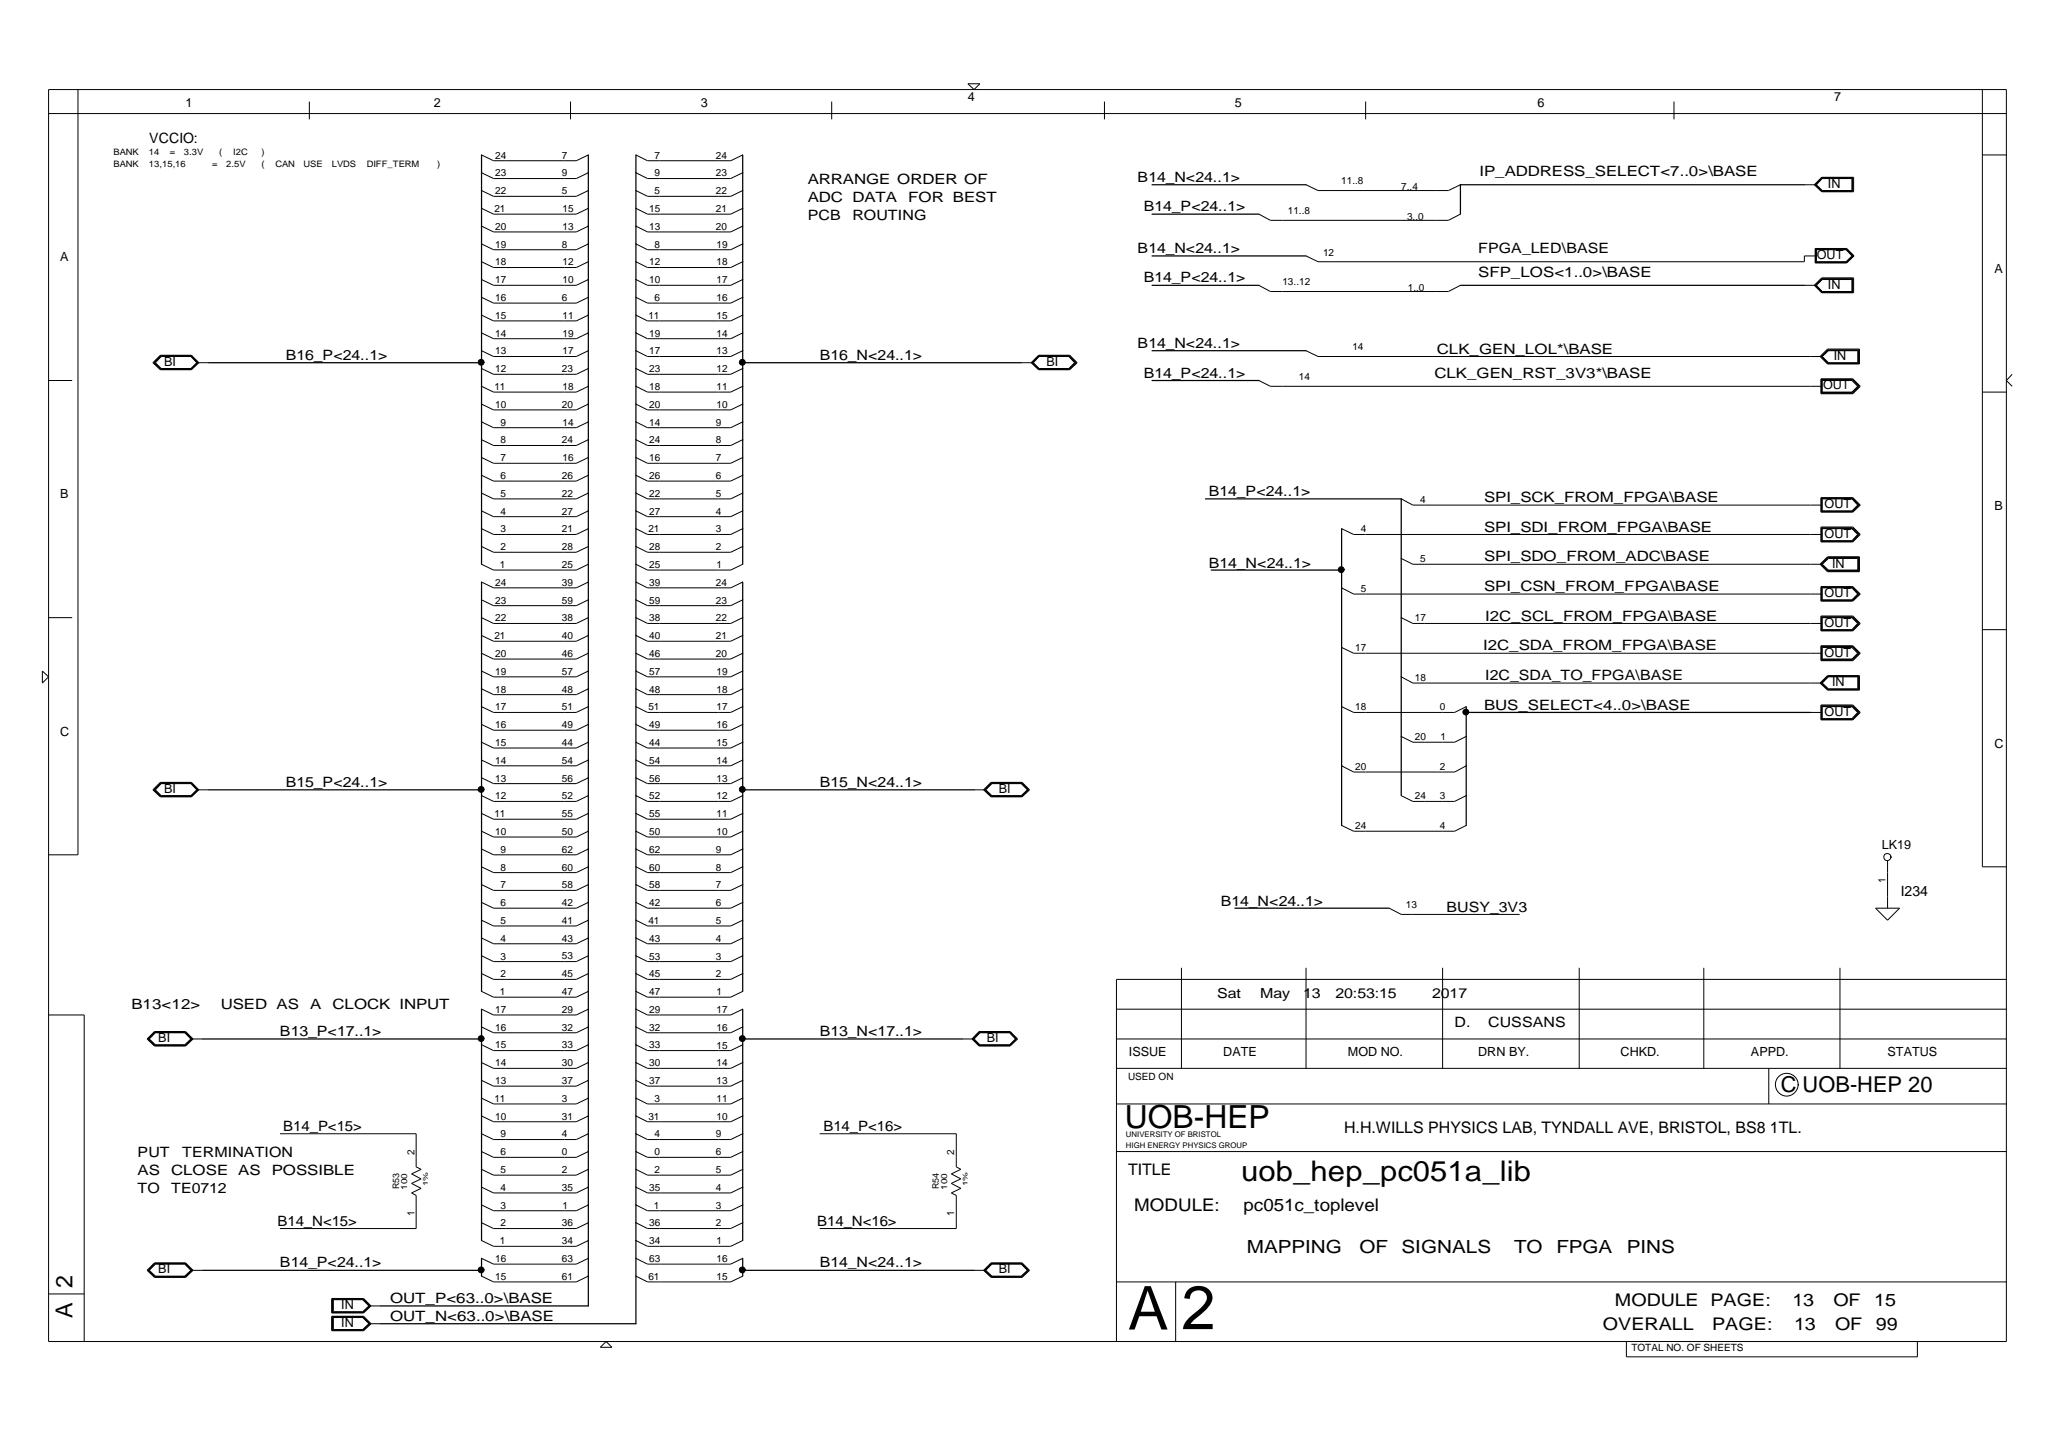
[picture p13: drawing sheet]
<svg xmlns="http://www.w3.org/2000/svg" width="420mm" height="297mm" viewBox="0 0 420 297" stroke-linecap="round" stroke-linejoin="round" font-family="sans-serif">
<defs><g id="words">
<text font-size="12.6" x="241.7" y="271.9">2</text>
<text font-size="12.4" x="230.8" y="272">A</text>
<text font-size="6.5" x="230.1" y="230.7">UOB-HEP</text>
<text font-size="5.8" x="253.9" y="241.7">uob_hep_pc051a_lib</text>
<g font-size="4.8">
<text x="14.9" y="263.5" transform="rotate(-90 14.9 263.5)">2</text>
<text x="14.9" y="269.5" transform="rotate(-90 14.9 269.5)">A</text>
</g>
<text font-size="4.5" x="364.3" y="223.4">C UOB-HEP 20</text>
<g font-size="3.7">
<text x="255" y="256.2">MAPPING</text>
<text x="278.1" y="256.2">OF</text>
<text x="286.7" y="256.2">SIGNALS</text>
<text x="309.7" y="256.2">TO</text>
<text x="318.4" y="256.2">FPGA</text>
<text x="332.8" y="256.2">PINS</text>
</g>
<g font-size="3.6">
<text x="232" y="247.7">MODULE:</text>
<text x="254.4" y="247.7">pc051c_toplevel</text>
<text x="330.3" y="267.2">MODULE PAGE:</text>
<text x="366.6" y="267.2">13</text>
<text x="375" y="267.2">OF</text>
<text x="383.4" y="267.2">15</text>
<text x="327.9" y="272">OVERALL</text>
<text x="350.2" y="272">PAGE:</text>
<text x="367" y="272">13</text>
<text x="375.4" y="272">OF</text>
<text x="383.7" y="272">99</text>
</g>
<g font-size="3.3">
<text x="274.9" y="231.9">H.H.WILLS PHYSICS LAB, TYNDALL AVE, BRISTOL, BS8 1TL.</text>
<text x="230.8" y="240.3">TITLE</text>
</g>
<g font-size="2.9">
<text x="30.5" y="29.2">VCCIO:</text>
<text x="302.6" y="35.9">IP_ADDRESS_SELECT&lt;7..0&gt;\BASE</text>
<text x="165.2" y="37.7">ARRANGE ORDER OF</text>
<text x="165.2" y="41.4">ADC DATA</text>
<text x="185.8" y="41.4">FOR BEST</text>
<text x="232.7" y="37.2">B14_N&lt;24..1&gt;</text>
<text x="165.2" y="45">PCB</text>
<text x="174.4" y="45">ROUTING</text>
<text x="234" y="43.2">B14_P&lt;24..1&gt;</text>
<text x="232.7" y="51.8">B14_N&lt;24..1&gt;</text>
<text x="302.4" y="51.8">FPGA_LED\BASE</text>
<text x="234" y="57.8">B14_P&lt;24..1&gt;</text>
<text x="302.4" y="56.6">SFP_LOS&lt;1..0&gt;\BASE</text>
<text x="232.7" y="71.2">B14_N&lt;24..1&gt;</text>
<text x="58.5" y="73.6">B16_P&lt;24..1&gt;</text>
<text x="167.7" y="73.6">B16_N&lt;24..1&gt;</text>
<text x="234" y="77.2">B14_P&lt;24..1&gt;</text>
<text x="293.4" y="77.2">CLK_GEN_RST_3V3*\BASE</text>
<text x="293.9" y="72.3">CLK_GEN_LOL*\BASE</text>
<text x="247.3" y="101.5">B14_P&lt;24..1&gt;</text>
<text x="303.6" y="102.7">SPI_SCK_FROM_FPGA\BASE</text>
<text x="303.6" y="108.8">SPI_SDI_FROM_FPGA\BASE</text>
<text x="247.3" y="116.1">B14_N&lt;24..1&gt;</text>
<text x="303.6" y="114.8">SPI_SDO_FROM_ADC\BASE</text>
<text x="303.6" y="120.9">SPI_CSN_FROM_FPGA\BASE</text>
<text x="303.8" y="127">I2C_SCL_FROM_FPGA\BASE</text>
<text x="303.4" y="133">I2C_SDA_FROM_FPGA\BASE</text>
<text x="303.8" y="139.1">I2C_SDA_TO_FPGA\BASE</text>
<text x="303.6" y="145.2">BUS_SELECT&lt;4..0&gt;\BASE</text>
<text x="58.5" y="161">B15_P&lt;24..1&gt;</text>
<text x="167.7" y="161">B15_N&lt;24..1&gt;</text>
<text x="249.7" y="185.3">B14_N&lt;24..1&gt;</text>
<text x="388.8" y="183.3">I234</text>
<text x="295.9" y="186.5">BUSY_3V3</text>
<text x="26.9" y="206.4">B13&lt;12&gt;</text>
<text x="45.2" y="206.4">USED AS</text>
<text x="63.4" y="206.4">A</text>
<text x="68" y="206.4">CLOCK INPUT</text>
<text x="57.3" y="212">B13_P&lt;17..1&gt;</text>
<text x="167.7" y="212">B13_N&lt;17..1&gt;</text>
<text x="297.6" y="210">D.</text>
<text x="304.4" y="210">CUSSANS</text>
<text x="57.9" y="231.3">B14_P&lt;15&gt;</text>
<text x="168.4" y="231.3">B14_P&lt;16&gt;</text>
<text x="28.1" y="236.7">PUT</text>
<text x="37.3" y="236.7">TERMINATION</text>
<text x="28.1" y="240.3">AS</text>
<text x="28.1" y="244">TO</text>
<text x="35" y="240.3">CLOSE AS</text>
<text x="35" y="244">TE0712</text>
<text x="55.6" y="240.3">POSSIBLE</text>
<text x="56.8" y="250.8">B14_N&lt;15&gt;</text>
<text x="167.2" y="250.8">B14_N&lt;16&gt;</text>
<text x="57.3" y="259.3">B14_P&lt;24..1&gt;</text>
<text x="167.7" y="259.3">B14_N&lt;24..1&gt;</text>
<text x="79.8" y="266.6">OUT_P&lt;63..0&gt;\BASE</text>
<text x="79.8" y="270.2">OUT_N&lt;63..0&gt;\BASE</text>
</g>
<g font-size="2.8">
<text x="249" y="204.1">Sat</text>
<text x="257.8" y="204.1">May</text>
<text x="266.6" y="204.1">13</text>
<text x="273.2" y="204.1">20:53:15</text>
<text x="293" y="204.1">2017</text>
</g>
<g font-size="2.6">
<text x="38" y="21.9">1</text>
<text x="88.8" y="21.9">2</text>
<text x="143.4" y="21.9">3</text>
<text x="198" y="20.7">4</text>
<text x="252.6" y="21.9">5</text>
<text x="314.5" y="21.9">6</text>
<text x="375.2" y="20.7">7</text>
<text x="373.9" y="38.4">IN</text>
<text x="12.3" y="53.5">A</text>
<text x="371.6" y="53">OUT</text>
<text x="373.9" y="59">IN</text>
<text x="408" y="55.9">A</text>
<text x="33.6" y="74.8">BI</text>
<text x="214.1" y="74.8">BI</text>
<text x="375.1" y="73.6">IN</text>
<text x="372.9" y="79.6">OUT</text>
<text x="12.3" y="102">B</text>
<text x="373.2" y="103.9">OUT</text>
<text x="408" y="104.4">B</text>
<text x="373.2" y="110">OUT</text>
<text x="374.8" y="116.1">IN</text>
<text x="373.2" y="122.1">OUT</text>
<text x="373.2" y="128.2">OUT</text>
<text x="373.2" y="134.3">OUT</text>
<text x="374.8" y="140.3">IN</text>
<text x="373.2" y="146.4">OUT</text>
<text x="12.3" y="150.6">C</text>
<text x="408" y="152.9">C</text>
<text x="33.6" y="162.2">BI</text>
<text x="204.3" y="162.2">BI</text>
<text x="384.9" y="173.6">LK19</text>
<text x="32.4" y="213.1">BI</text>
<text x="201.9" y="213.1">BI</text>
<text x="230.9" y="216.1">ISSUE</text>
<text x="250.2" y="216.1">DATE</text>
<text x="275.7" y="216.1">MOD NO.</text>
<text x="302.4" y="216.1">DRN BY.</text>
<text x="331.5" y="216.1">CHKD.</text>
<text x="358.2" y="216.1">APPD.</text>
<text x="386.1" y="216.1">STATUS</text>
<text x="32.4" y="260.5">BI</text>
<text x="204.3" y="260.5">BI</text>
<text x="69.8" y="267.7">IN</text>
<text x="69.8" y="271.4">IN</text>
</g>
<g font-size="2">
<text x="101.3" y="32.5">24</text>
<text x="114.9" y="32.5">7</text>
<text x="133.9" y="32.5">7</text>
<text x="146.4" y="32.5">24</text>
<text x="101.3" y="39.7">22</text>
<text x="101.3" y="36.1">23</text>
<text x="114.9" y="36.1">9</text>
<text x="114.9" y="39.7">5</text>
<text x="133.9" y="36.1">9</text>
<text x="133.9" y="39.7">5</text>
<text x="146.4" y="39.7">22</text>
<text x="146.4" y="36.1">23</text>
<text x="274.4" y="37.7">11..8</text>
<text x="286.6" y="38.9">7..4</text>
<text x="101.1" y="43.4">21</text>
<text x="101.3" y="47">20</text>
<text x="115.1" y="43.4">15</text>
<text x="115.1" y="47">13</text>
<text x="132.8" y="43.4">15</text>
<text x="132.8" y="47">13</text>
<text x="146.4" y="43.4">21</text>
<text x="146.4" y="47">20</text>
<text x="263.4" y="43.7">11..8</text>
<text x="287.8" y="45">3..0</text>
<text x="101.3" y="50.7">19</text>
<text x="114.9" y="50.7">8</text>
<text x="133.9" y="50.7">8</text>
<text x="146.6" y="50.7">19</text>
<text x="270.6" y="52.3">12</text>
<text x="101.3" y="57.9">17</text>
<text x="101.3" y="54.3">18</text>
<text x="115.1" y="54.3">12</text>
<text x="115.1" y="57.9">10</text>
<text x="132.8" y="54.3">12</text>
<text x="132.8" y="57.9">10</text>
<text x="146.6" y="54.3">18</text>
<text x="146.6" y="57.9">17</text>
<text x="262.3" y="58.3">13..12</text>
<text x="288" y="59.6">1..0</text>
<text x="101.3" y="65.2">15</text>
<text x="101.3" y="61.6">16</text>
<text x="114.9" y="61.6">6</text>
<text x="115.1" y="65.2">11</text>
<text x="132.6" y="65.2">11</text>
<text x="133.9" y="61.6">6</text>
<text x="146.6" y="65.2">15</text>
<text x="146.6" y="61.6">16</text>
<text x="101.3" y="68.9">14</text>
<text x="115.1" y="68.9">19</text>
<text x="132.8" y="68.9">19</text>
<text x="146.6" y="68.9">14</text>
<text x="276.6" y="71.7">14</text>
<text x="101.3" y="76.1">12</text>
<text x="101.3" y="72.5">13</text>
<text x="114.9" y="76.1">23</text>
<text x="115.1" y="72.5">17</text>
<text x="132.8" y="72.5">17</text>
<text x="132.8" y="76.1">23</text>
<text x="146.6" y="76.1">12</text>
<text x="146.6" y="72.5">13</text>
<text x="265.7" y="77.8">14</text>
<text x="101.1" y="79.8">11</text>
<text x="101.3" y="83.4">10</text>
<text x="114.9" y="83.4">20</text>
<text x="115.1" y="79.8">18</text>
<text x="132.8" y="79.8">18</text>
<text x="132.8" y="83.4">20</text>
<text x="146.6" y="79.8">11</text>
<text x="146.6" y="83.4">10</text>
<text x="102.4" y="87.1">9</text>
<text x="115.1" y="87.1">14</text>
<text x="132.8" y="87.1">14</text>
<text x="146.4" y="87.1">9</text>
<text x="102.4" y="94.4">7</text>
<text x="102.4" y="90.7">8</text>
<text x="114.9" y="90.7">24</text>
<text x="115.1" y="94.3">16</text>
<text x="132.8" y="90.7">24</text>
<text x="132.8" y="94.4">16</text>
<text x="146.4" y="90.7">8</text>
<text x="146.4" y="94.4">7</text>
<text x="102.4" y="98">6</text>
<text x="102.4" y="101.6">5</text>
<text x="114.9" y="98">26</text>
<text x="114.9" y="101.6">22</text>
<text x="132.8" y="98">26</text>
<text x="132.8" y="101.6">22</text>
<text x="146.4" y="101.6">5</text>
<text x="146.4" y="98">6</text>
<text x="102.4" y="105.3">4</text>
<text x="114.9" y="105.3">27</text>
<text x="132.8" y="105.3">27</text>
<text x="146.4" y="105.3">4</text>
<text x="290.5" y="102.8">4</text>
<text x="102.4" y="112.6">2</text>
<text x="102.4" y="108.9">3</text>
<text x="114.9" y="108.9">21</text>
<text x="114.9" y="112.6">28</text>
<text x="132.6" y="108.9">21</text>
<text x="132.8" y="112.6">28</text>
<text x="146.4" y="112.6">2</text>
<text x="146.4" y="108.9">3</text>
<text x="278.3" y="108.9">4</text>
<text x="101.3" y="119.8">24</text>
<text x="102.2" y="116.2">1</text>
<text x="114.9" y="116.2">25</text>
<text x="114.9" y="119.8">39</text>
<text x="132.8" y="116.2">25</text>
<text x="132.8" y="119.8">39</text>
<text x="146.4" y="119.8">24</text>
<text x="146.6" y="116.2">1</text>
<text x="290.5" y="114.9">5</text>
<text x="101.3" y="123.5">23</text>
<text x="114.9" y="123.5">59</text>
<text x="132.8" y="123.5">59</text>
<text x="146.4" y="123.5">23</text>
<text x="278.3" y="121">5</text>
<text x="101.1" y="130.8">21</text>
<text x="101.3" y="127.1">22</text>
<text x="114.9" y="127.1">38</text>
<text x="114.9" y="130.8">40</text>
<text x="132.8" y="127.1">38</text>
<text x="132.8" y="130.8">40</text>
<text x="146.4" y="127.1">22</text>
<text x="146.4" y="130.8">21</text>
<text x="289.4" y="127.1">17</text>
<text x="101.3" y="134.4">20</text>
<text x="114.9" y="134.4">46</text>
<text x="132.8" y="134.4">46</text>
<text x="146.4" y="134.4">20</text>
<text x="277.2" y="133.1">17</text>
<text x="101.3" y="141.7">18</text>
<text x="101.3" y="138">19</text>
<text x="114.9" y="138">57</text>
<text x="114.9" y="141.7">48</text>
<text x="132.8" y="138">57</text>
<text x="132.8" y="141.7">48</text>
<text x="146.6" y="138">19</text>
<text x="146.6" y="141.7">18</text>
<text x="289.4" y="139.2">18</text>
<text x="101.3" y="149">16</text>
<text x="101.3" y="145.3">17</text>
<text x="114.9" y="145.3">51</text>
<text x="114.9" y="149">49</text>
<text x="132.6" y="145.3">51</text>
<text x="132.8" y="149">49</text>
<text x="146.6" y="149">16</text>
<text x="146.6" y="145.3">17</text>
<text x="277.2" y="145.3">18</text>
<text x="294.5" y="145.3">0</text>
<text x="101.3" y="152.6">15</text>
<text x="114.9" y="152.6">44</text>
<text x="132.8" y="152.6">44</text>
<text x="146.6" y="152.6">15</text>
<text x="289.4" y="151.3">20</text>
<text x="294.7" y="151.3">1</text>
<text x="101.3" y="159.9">13</text>
<text x="101.3" y="156.2">14</text>
<text x="114.9" y="156.2">54</text>
<text x="114.9" y="159.9">56</text>
<text x="132.8" y="156.2">54</text>
<text x="132.8" y="159.9">56</text>
<text x="146.6" y="156.2">14</text>
<text x="146.6" y="159.9">13</text>
<text x="277.2" y="157.4">20</text>
<text x="294.5" y="157.4">2</text>
<text x="101.1" y="167.2">11</text>
<text x="101.3" y="163.5">12</text>
<text x="114.9" y="163.5">52</text>
<text x="114.9" y="167.2">55</text>
<text x="132.8" y="163.5">52</text>
<text x="132.8" y="167.2">55</text>
<text x="146.6" y="163.5">12</text>
<text x="146.6" y="167.2">11</text>
<text x="289.4" y="163.5">24</text>
<text x="294.5" y="163.5">3</text>
<text x="101.3" y="170.8">10</text>
<text x="114.9" y="170.8">50</text>
<text x="132.8" y="170.8">50</text>
<text x="146.6" y="170.8">10</text>
<text x="277.2" y="169.5">24</text>
<text x="294.5" y="169.5">4</text>
<text x="102.4" y="178.1">8</text>
<text x="102.4" y="174.4">9</text>
<text x="114.9" y="174.4">62</text>
<text x="114.9" y="178.1">60</text>
<text x="132.8" y="174.4">62</text>
<text x="132.8" y="178.1">60</text>
<text x="146.4" y="174.4">9</text>
<text x="146.4" y="178.1">8</text>
<text x="102.4" y="185.4">6</text>
<text x="102.4" y="181.7">7</text>
<text x="114.9" y="181.7">58</text>
<text x="114.9" y="185.4">42</text>
<text x="132.8" y="181.7">58</text>
<text x="132.8" y="185.4">42</text>
<text x="146.4" y="185.4">6</text>
<text x="146.4" y="181.7">7</text>
<text x="287.6" y="185.7">13</text>
<text x="385.7" y="180.7" transform="rotate(-90 385.7 180.7)">1</text>
<text x="102.4" y="189">5</text>
<text x="114.9" y="189">41</text>
<text x="132.6" y="189">41</text>
<text x="146.4" y="189">5</text>
<text x="102.4" y="196.3">3</text>
<text x="102.4" y="192.6">4</text>
<text x="114.9" y="192.6">43</text>
<text x="114.9" y="196.3">53</text>
<text x="132.8" y="192.6">43</text>
<text x="132.8" y="196.3">53</text>
<text x="146.4" y="192.6">4</text>
<text x="146.4" y="196.3">3</text>
<text x="102.2" y="203.6">1</text>
<text x="102.4" y="199.9">2</text>
<text x="114.9" y="199.9">45</text>
<text x="114.9" y="203.6">47</text>
<text x="132.8" y="199.9">45</text>
<text x="132.8" y="203.6">47</text>
<text x="146.4" y="199.9">2</text>
<text x="146.6" y="203.6">1</text>
<text x="101.3" y="207.2">17</text>
<text x="114.9" y="207.2">29</text>
<text x="132.8" y="207.2">29</text>
<text x="146.6" y="207.2">17</text>
<text x="101.3" y="214.5">15</text>
<text x="101.3" y="210.9">16</text>
<text x="114.9" y="210.8">32</text>
<text x="114.9" y="214.5">33</text>
<text x="132.8" y="210.9">32</text>
<text x="132.8" y="214.5">33</text>
<text x="146.6" y="214.5">15</text>
<text x="146.6" y="210.9">16</text>
<text x="101.3" y="218.1">14</text>
<text x="101.3" y="221.8">13</text>
<text x="114.9" y="218.1">30</text>
<text x="114.9" y="221.8">37</text>
<text x="132.8" y="218.1">30</text>
<text x="132.8" y="221.8">37</text>
<text x="146.6" y="218.1">14</text>
<text x="146.6" y="221.8">13</text>
<text x="230.8" y="220.9">USED ON</text>
<text x="101.1" y="225.4">11</text>
<text x="114.9" y="225.4">3</text>
<text x="133.9" y="225.4">3</text>
<text x="146.6" y="225.4">11</text>
<text x="101.3" y="229.1">10</text>
<text x="102.4" y="232.7">9</text>
<text x="114.9" y="229.1">31</text>
<text x="114.9" y="232.7">4</text>
<text x="132.6" y="229.1">31</text>
<text x="133.9" y="232.7">4</text>
<text x="146.4" y="232.7">9</text>
<text x="146.6" y="229.1">10</text>
<text x="84.8" y="236.3" transform="rotate(-90 84.8 236.3)">2</text>
<text x="102.4" y="240">5</text>
<text x="102.4" y="236.3">6</text>
<text x="114.9" y="236.3">0</text>
<text x="114.9" y="240">2</text>
<text x="133.9" y="236.3">0</text>
<text x="133.9" y="240">2</text>
<text x="146.4" y="236.3">6</text>
<text x="146.4" y="240">5</text>
<text x="195.2" y="236.3" transform="rotate(-90 195.2 236.3)">2</text>
<text x="102.4" y="243.6">4</text>
<text x="114.9" y="243.6">35</text>
<text x="132.8" y="243.6">35</text>
<text x="146.4" y="243.6">4</text>
<text x="84.8" y="248.7" transform="rotate(-90 84.8 248.7)">1</text>
<text x="102.4" y="247.3">3</text>
<text x="102.4" y="250.9">2</text>
<text x="114.9" y="250.9">36</text>
<text x="115.1" y="247.3">1</text>
<text x="132.8" y="250.9">36</text>
<text x="133.7" y="247.3">1</text>
<text x="146.4" y="250.9">2</text>
<text x="146.4" y="247.3">3</text>
<text x="195.2" y="248.7" transform="rotate(-90 195.2 248.7)">1</text>
<text x="102.2" y="254.5">1</text>
<text x="114.9" y="254.5">34</text>
<text x="132.8" y="254.5">34</text>
<text x="146.6" y="254.5">1</text>
<text x="101.3" y="261.8">15</text>
<text x="101.3" y="258.2">16</text>
<text x="114.9" y="258.2">63</text>
<text x="114.9" y="261.8">61</text>
<text x="132.6" y="261.8">61</text>
<text x="132.8" y="258.2">63</text>
<text x="146.6" y="261.8">15</text>
<text x="146.6" y="258.2">16</text>
<text x="333.7" y="276.5">TOTAL NO. OF SHEETS</text>
</g>
<g font-size="1.8">
<text x="23.2" y="31.7">BANK</text>
<text x="23.2" y="34.2">BANK</text>
<text x="30.4" y="31.7">14</text>
<text x="30.4" y="34.2">13,15,16</text>
<text x="34.7" y="31.7">=</text>
<text x="37.6" y="31.7">3.3V</text>
<text x="43.4" y="34.2">=</text>
<text x="44.8" y="31.7">(</text>
<text x="46.3" y="34.2">2.5V</text>
<text x="47.7" y="31.7">I2C</text>
<text x="53.5" y="34.2">(</text>
<text x="53.5" y="31.7">)</text>
<text x="56.3" y="34.2">CAN</text>
<text x="62.1" y="34.2">USE</text>
<text x="67.9" y="34.2">LVDS</text>
<text x="75" y="34.2">DIFF_TERM</text>
<text x="89.4" y="34.2">)</text>
<text x="81.7" y="243.3" transform="rotate(-90 81.7 243.3)">R53</text>
<text x="192.1" y="243.3" transform="rotate(-90 192.1 243.3)">R54</text>
</g>
<g font-size="1.7">
<text x="83.3" y="243.4" transform="rotate(-90 83.3 243.4)">100</text>
<text x="193.8" y="243.4" transform="rotate(-90 193.8 243.4)">100</text>
</g>
<g font-size="1.6">
<text x="230.3" y="232.7">UNIVERSITY OF BRISTOL</text>
<text x="230.3" y="234.8">HIGH ENERGY PHYSICS GROUP</text>
</g>
<g font-size="1.3">
<text x="87.5" y="242.6" transform="rotate(-90 87.5 242.6)">1%</text>
<text x="197.9" y="242.6" transform="rotate(-90 197.9 242.6)">1%</text>
</g>
</g></defs>
<g fill="none" stroke="#000" stroke-width=".2">
<path d="M9.9 18.3h400.5v256.1h-400.5zM16 18.3v156.6h-6.1M198 17.1h2.4l-1.1 1.2zM405.5 18.3v159h4.9M9.9 23.2h400.5M63.3 20.8v3.6M98.5 31.7l2.5 1.2h16.9l2.4-1.2M98.5 39l2.5 1.2h16.9l2.4-1.2M98.5 35.3l2.5 1.2h16.9l2.4-1.2M116.7 20.8v3.6M130.1 31.7l2.4 1.2h17l2.4-1.2M130.1 39l2.4 1.2h17l2.4-1.2"/>
<path d="M130.1 35.3l2.4 1.2h17l2.4-1.2M170.1 20.8v3.6M225.9 20.8v3.6M267.2 37.8l2.4 1.2h26.7l2.4-1.2M279.3 20.8v3.6M342.4 20.8v3.6M369.1 37.8h2.4M371.1 37.8l1.6-1.5h6.5v2.9h-6.5zM372.7 36.4h6.3v2.7h-6.3l-1.4-1.3zM372.7 36.5h6.1v2.5h-6.1l-1.2-1.2zM372.7 36.4h6.2v2.7h-6.2l-1.3-1.3zM405.5 31.7h4.9"/>
<path d="M98.5 57.2l2.5 1.2h16.9l2.4-1.2M98.5 53.5l2.5 1.2h16.9l2.4-1.2M98.5 49.9l2.5 1.2h16.9l2.4-1.2M98.5 46.3l2.5 1.1h16.9l2.4-1.1M98.5 42.6l2.5 1.2h16.9l2.4-1.2M130.1 57.2l2.4 1.2h17l2.4-1.2M130.1 53.5l2.4 1.2h17l2.4-1.2M130.1 49.9l2.4 1.2h17l2.4-1.2M130.1 46.3l2.4 1.1h17l2.4-1.1M130.1 42.6l2.4 1.2h17l2.4-1.2M257.5 43.8l2.4 1.3h36.4l2.4-1.3M257.5 58.4l2.4 1.2h36.4l2.4-1.2"/>
<path d="M267.2 52.4l2.4 1.1h99.5v-1.1h2.4M369.1 58.4h2.4M371.1 58.4l1.6-1.6h6.5v3.1h-6.5zM371.3 50.8h6.4l1.6 1.6-1.6 1.4h-6.4zM371.3 58.4l1.4-1.4h6.3v2.8h-6.3zM371.4 50.9h6.3l1.5 1.5-1.5 1.3h-6.3zM371.4 58.4l1.3-1.3h6.2v2.6h-6.2zM371.5 51h6.1l1.4 1.4-1.4 1.2h-6.1zM371.5 51.1h6.1l1.2 1.3-1.2 1.1h-6.1zM371.5 58.4l1.2-1.2h6.1v2.4h-6.1zM9.9 77.8h4.9M32.8 72.7h6.3l1.6 1.5-1.6 1.4h-6.3l-1.5-1.4z"/>
<path d="M32.9 72.8h6.2l1.3 1.4-1.3 1.3h-6.2l-1.3-1.3zM32.9 72.8h6.2l1.4 1.4-1.4 1.4h-6.2l-1.5-1.4zM33 72.9h6.1l1.2 1.3-1.2 1.2h-6.1l-1.2-1.2zM40.3 74.2h2.4M98.5 79l2.5 1.2h16.9l2.4-1.2M98.5 75.4l2.5 1.2h16.9l2.4-1.2M98.5 71.7l2.5 1.2h16.9l2.4-1.2M98.5 68.1l2.5 1.2h16.9l2.4-1.2M98.5 64.5l2.5 1.2h16.9l2.4-1.2M98.5 60.8l2.5 1.2h16.9l2.4-1.2M130.1 79l2.4 1.2h17l2.4-1.2M130.1 75.4l2.4 1.2h17l2.4-1.2"/>
<path d="M130.1 71.7l2.4 1.2h17l2.4-1.2M130.1 68.1l2.4 1.2h17l2.4-1.2M130.1 64.5l2.4 1.2h17l2.4-1.2M130.1 60.8l2.4 1.2h17l2.4-1.2M208.9 74.2h2.5M211.2 74.2l1.3-1.4h6.2l1.3 1.4-1.3 1.3h-6.2zM212.5 72.8h6.2l1.5 1.4-1.5 1.4h-6.2l-1.4-1.4zM212.5 72.7h6.3l1.5 1.5-1.5 1.4h-6.3l-1.6-1.4zM212.5 72.9h6.1l1.2 1.3-1.2 1.2h-6.1l-1.1-1.2zM257.5 77.8l2.4 1.2h112.8M267.2 71.7l2.4 1.2h103.1M372.5 72.9l1.4-1.3h6.4v2.8h-6.4z"/>
<path d="M372.5 77.5h6.5l1.5 1.5-1.5 1.6h-6.5zM372.6 77.6h6.3l1.5 1.4-1.5 1.5h-6.3zM372.7 77.7h6.2l1.3 1.3-1.3 1.3h-6.2zM372.7 77.8h6.1l1.2 1.2-1.2 1.2h-6.1zM372.7 72.9l1.3-1.2h6v2.5h-6zM373.8 71.4h6.6v3.1h-6.6l-1.5-1.6zM373.9 71.7h6.3v2.6h-6.3l-1.2-1.4zM411.6 76.6l-1.2 1.2 1.2 1.2M98.5 97.2l2.5 1.2h16.9l2.4-1.2M98.5 93.6l2.5 1.2h16.9l2.4-1.2M98.5 89.9l2.5 1.2h16.9l2.4-1.2M98.5 86.3l2.5 1.2h16.9l2.4-1.2"/>
<path d="M98.5 82.7l2.5 1.2h16.9l2.4-1.2M130.1 97.2l2.4 1.2h17l2.4-1.2M130.1 93.6l2.4 1.2h17l2.4-1.2M130.1 89.9l2.4 1.2h17l2.4-1.2M130.1 86.3l2.4 1.2h17l2.4-1.2M130.1 82.7l2.4 1.2h17l2.4-1.2M405.5 80.2h4.9M98.5 119.1l2.5 1.2h16.9l2.4-1.2M98.5 115.4l2.5 1.2h16.9l2.4-1.2M98.5 111.8l2.5 1.2h16.9l2.4-1.2M98.5 108.2l2.5 1.1h16.9l2.4-1.1M98.5 104.5l2.5 1.2h16.9l2.4-1.2"/>
<path d="M98.5 100.9l2.5 1.2h16.9l2.4-1.2M130.1 119.1l2.4 1.2h17l2.4-1.2M130.1 115.4l2.4 1.2h17l2.4-1.2M130.1 111.8l2.4 1.2h17l2.4-1.2M130.1 108.2l2.4 1.1h17l2.4-1.1M130.1 104.5l2.4 1.2h17l2.4-1.2M130.1 100.9l2.4 1.2h17l2.4-1.2M274.4 108.2l2.5 1.1h95.8M286.6 102.1l2.4 1.2h83.7M286.6 114.2l2.4 1.2h83.7M372.5 115.4l1.4-1.4h6.4v2.9h-6.4zM372.5 101.8h6.5l1.5 1.5-1.5 1.5h-6.5z"/>
<path d="M372.5 107.8h6.5l1.5 1.5-1.5 1.6h-6.5zM372.6 101.9h6.3l1.5 1.4-1.5 1.4h-6.3zM372.6 108h6.3l1.5 1.3-1.5 1.5h-6.3zM372.7 102h6.2l1.3 1.3-1.3 1.3h-6.2zM372.7 108.1h6.2l1.3 1.2-1.3 1.4h-6.2zM372.7 115.4l1.3-1.2h6v2.4h-6zM372.7 102.1h6.1l1.2 1.2-1.2 1.2h-6.1zM372.7 108.2h6.1l1.2 1.1-1.2 1.3h-6.1zM373.8 113.9h6.6v3.1h-6.6l-1.5-1.6zM373.9 114.1h6.3v2.6h-6.3l-1.2-1.3zM8.7 137.3l1.2 1.2-1.2 1.2zM9.9 126.4h4.9"/>
<path d="M98.5 137.3l2.5 1.2h16.9l2.4-1.2M98.5 133.6l2.5 1.2h16.9l2.4-1.2M98.5 130l2.5 1.2h16.9l2.4-1.2M98.5 126.4l2.5 1.1h16.9l2.4-1.1M98.5 122.7l2.5 1.2h16.9l2.4-1.2M130.1 137.3l2.4 1.2h17l2.4-1.2M130.1 133.6l2.4 1.2h17l2.4-1.2M130.1 130l2.4 1.2h17l2.4-1.2M130.1 126.4l2.4 1.1h17l2.4-1.1M130.1 122.7l2.4 1.2h17l2.4-1.2M274.4 120.3l2.5 1.2h95.8M274.4 132.5l2.5 1.1h95.8"/>
<path d="M286.6 126.4l2.4 1.1h83.7M286.6 138.5l2.4 1.2h83.7M372.5 139.7l1.4-1.4h6.4v2.8h-6.4zM372.5 120h6.5l1.5 1.5-1.5 1.5h-6.5zM372.5 126h6.5l1.5 1.5-1.5 1.6h-6.5zM372.5 132.1h6.5l1.5 1.5-1.5 1.6h-6.5zM372.6 120.1h6.3l1.5 1.4-1.5 1.4h-6.3zM372.6 126.2h6.3l1.5 1.3-1.5 1.5h-6.3zM372.6 132.2h6.3l1.5 1.4-1.5 1.5h-6.3zM372.7 120.2h6.2l1.3 1.3-1.3 1.3h-6.2zM372.7 126.3h6.2l1.3 1.2-1.3 1.4h-6.2zM372.7 132.3h6.2l1.3 1.3-1.3 1.3h-6.2z"/>
<path d="M372.7 139.7l1.3-1.2h6v2.4h-6zM372.7 132.5h6.1l1.2 1.1-1.2 1.2h-6.1zM372.7 120.3h6.1l1.2 1.2-1.2 1.2h-6.1zM372.7 126.4h6.1l1.2 1.1-1.2 1.3h-6.1zM373.8 138.2h6.6v3h-6.6l-1.5-1.5zM373.9 138.4h6.3v2.6h-6.3l-1.2-1.3zM405.5 128.8h4.9M98.5 159.1l2.5 1.2h16.9l2.4-1.2M98.5 155.5l2.5 1.2h16.9l2.4-1.2M98.5 151.8l2.5 1.2h16.9l2.4-1.2M98.5 148.2l2.5 1.2h16.9l2.4-1.2M98.5 144.6l2.5 1.1h16.9l2.4-1.1"/>
<path d="M98.5 140.9l2.5 1.2h16.9l2.4-1.2M130.1 159.1l2.4 1.2h17l2.4-1.2M130.1 155.5l2.4 1.2h17l2.4-1.2M130.1 151.8l2.4 1.2h17l2.4-1.2M130.1 148.2l2.4 1.2h17l2.4-1.2M130.1 144.6l2.4 1.1h17l2.4-1.1M130.1 140.9l2.4 1.2h17l2.4-1.2M274.4 144.6l2.5 1.1h20.7l2.3-1.1M274.4 156.7l2.5 1.2h20.7l2.3-1.2M286.6 150.7l2.4 1.1h8.6l2.3-1.1M370.4 145.7h2.3M372.5 144.2h6.5l1.5 1.5-1.5 1.6h-6.5z"/>
<path d="M372.6 144.4h6.3l1.5 1.3-1.5 1.5h-6.3zM372.7 144.5h6.2l1.3 1.2-1.3 1.4h-6.2zM372.7 144.6h6.1l1.2 1.1-1.2 1.3h-6.1zM32.8 160.1h6.3l1.6 1.5-1.6 1.4h-6.3l-1.5-1.4zM32.9 160.2h6.2l1.3 1.4-1.3 1.2h-6.2l-1.3-1.2zM32.9 160.1h6.2l1.4 1.5-1.4 1.3h-6.2l-1.5-1.3zM33 160.3h6.1l1.2 1.3-1.2 1.2h-6.1l-1.2-1.2zM40.3 161.6h2.4M98.5 177.3l2.5 1.2h16.9l2.4-1.2M98.5 173.7l2.5 1.2h16.9l2.4-1.2M98.5 170l2.5 1.2h16.9l2.4-1.2M98.5 166.4l2.5 1.2h16.9l2.4-1.2"/>
<path d="M98.5 162.8l2.5 1.1h16.9l2.4-1.1M130.1 177.3l2.4 1.2h17l2.4-1.2M130.1 173.7l2.4 1.2h17l2.4-1.2M130.1 170l2.4 1.2h17l2.4-1.2M130.1 166.4l2.4 1.2h17l2.4-1.2M130.1 162.8l2.4 1.1h17l2.4-1.1M199.3 161.6h2.3M201.4 161.6l1.4-1.5h6.2l1.4 1.5-1.4 1.3h-6.2zM201.6 161.6l1.3-1.3h6l1.3 1.3-1.3 1.2h-6zM202.7 160.1h6.4l1.5 1.5-1.5 1.4h-6.4l-1.5-1.4zM202.8 160.2h6.2l1.3 1.4-1.3 1.2h-6.2l-1.3-1.2zM274.4 168.9l2.5 1.1h20.7l2.3-1.1"/>
<path d="M286.6 162.8l2.4 1.1h8.6l2.3-1.1M386.1 176.1v9.7M386.8 175.3a.73 .73 0 0 1-1 .7 .73 .73 0 0 1-.3-1.2 .73 .73 0 0 1 1.2 .2l.2 .4M98.5 184.6l2.5 1.2h16.9l2.4-1.2M98.5 199.2l2.5 1.2h16.9l2.4-1.2M98.5 195.5l2.5 1.2h16.9l2.4-1.2M98.5 191.9l2.5 1.2h16.9l2.4-1.2M98.5 188.2l2.5 1.2h16.9l2.4-1.2M98.5 181l2.5 1.2h16.9l2.4-1.2M130.1 184.6l2.4 1.2h17l2.4-1.2M130.1 199.2l2.4 1.2h17l2.4-1.2M130.1 195.5l2.4 1.2h17l2.4-1.2"/>
<path d="M130.1 191.9l2.4 1.2h17l2.4-1.2M130.1 188.2l2.4 1.2h17l2.4-1.2M130.1 181l2.4 1.2h17l2.4-1.2M241.7 198v20.6M267.2 198v20.6M284.2 185.8l2.4 1.3h24.2M295.1 198v20.6M323 198v20.6M348.5 198v20.6M376.4 198v20.6M383.7 185.8h4.9l-2.5 2.4zM9.9 207.6h7.3v66.8"/>
<path d="M31.6 211.1h6.3l1.4 1.4-1.4 1.4h-6.3l-1.3-1.4zM31.6 211h6.4l1.5 1.5-1.5 1.5h-6.4l-1.5-1.5zM31.7 211.2h6.2l1.2 1.3-1.2 1.3h-6.2l-1.3-1.3zM31.8 211.3h6l1.3 1.2-1.3 1.2h-6l-1.3-1.2zM39.1 212.5h2.3M98.5 217.4l2.5 1.2h16.9l2.4-1.2M98.5 213.7l2.5 1.2h16.9l2.4-1.2M98.5 210.1l2.5 1.2h16.9l2.4-1.2M98.5 206.5l2.5 1.1h16.9l2.4-1.1M98.5 202.8l2.5 1.2h16.9l2.4-1.2M130.1 217.4l2.4 1.2h17l2.4-1.2M130.1 213.7l2.4 1.2h17l2.4-1.2"/>
<path d="M130.1 210.1l2.4 1.2h17l2.4-1.2M130.1 206.5l2.4 1.1h17l2.4-1.1M130.1 202.8l2.4 1.2h17l2.4-1.2M196.8 212.5h2.5M200.3 211h6.3l1.5 1.5-1.5 1.5h-6.3l-1.5-1.5zM200.4 211.2h6.1l1.4 1.3-1.4 1.3h-6.1l-1.3-1.3zM200.4 211.1h6.2l1.4 1.4-1.4 1.4h-6.2l-1.5-1.4zM200.4 211.3h6.1l1.2 1.2-1.2 1.2h-6.1l-1.1-1.2zM228.4 218.6h182M228.4 212.5h182M228.4 206.5h182M361.8 218.6v7.2"/>
<path d="M410.4 200.4h-182v74M57.3 231.9h27.8v6.8l1 .5-1.9 .9 1.9 1.1-1.9 .9 1.9 1-1.9 .9 .9 .6v6.7h-27.8M98.5 239.2l2.5 1.2h16.9l2.4-1.2M98.5 235.6l2.5 1.2h16.9l2.4-1.2M98.5 231.9l2.5 1.2h16.9l2.4-1.2M98.5 228.3l2.5 1.2h16.9l2.4-1.2M98.5 224.7l2.5 1.1h16.9l2.4-1.1M98.5 221l2.5 1.2h16.9l2.4-1.2M130.1 239.2l2.4 1.2h17l2.4-1.2M130.1 235.6l2.4 1.2h17l2.4-1.2M130.1 231.9l2.4 1.2h17l2.4-1.2M130.1 228.3l2.4 1.2h17l2.4-1.2"/>
<path d="M130.1 224.7l2.4 1.1h17l2.4-1.1M130.1 221l2.4 1.2h17l2.4-1.2M167.7 231.9h27.9v6.8l.9 .5-1.9 .9 1.9 1.1-1.9 .9 1.9 1-1.9 .9 1 .6v6.7h-27.9M228.4 225.8h182M228.4 235.6h182M367.8 221.9a2.33 2.33 0 0 1-3.3 2.1 2.33 2.33 0 0 1-.5-3.9 2.33 2.33 0 0 1 3.8 1.2l.1 .6M30.5 259.9l1.3-1.3h6l1.3 1.3-1.3 1.2h-6zM31.6 258.4h6.3l1.4 1.5-1.4 1.3h-6.3l-1.3-1.3zM31.6 258.4h6.4l1.5 1.5-1.5 1.4h-6.4l-1.5-1.4zM31.7 258.5h6.2l1.2 1.4-1.2 1.2h-6.2l-1.3-1.2zM39.1 259.9h2.3M98.5 257.4l2.5 1.2h16.9l2.4-1.2"/>
<path d="M98.5 253.8l2.5 1.2h16.9l2.4-1.2M98.5 250.1l2.5 1.2h16.9l2.4-1.2M98.5 246.5l2.5 1.2h16.9l2.4-1.2M98.5 242.9l2.5 1.1h16.9l2.4-1.1M130.1 257.4l2.4 1.2h17l2.4-1.2M130.1 253.8l2.4 1.2h17l2.4-1.2M130.1 250.1l2.4 1.2h17l2.4-1.2M130.1 246.5l2.4 1.2h17l2.4-1.2M130.1 242.9l2.4 1.1h17l2.4-1.1M199.3 259.9h2.3M201.4 259.9l1.4-1.5h6.2l1.4 1.5-1.4 1.3h-6.2zM201.6 259.9l1.3-1.3h6l1.3 1.3-1.3 1.2h-6z"/>
<path d="M202.7 258.4h6.4l1.5 1.5-1.5 1.4h-6.4l-1.5-1.4zM202.8 258.5h6.2l1.3 1.4-1.3 1.2h-6.2l-1.3-1.2zM9.9 264.7h7.3M67.9 265.6h6.5l1.5 1.6-1.5 1.4h-6.5zM67.9 269.3h6.5l1.5 1.5-1.5 1.4h-6.5zM67.9 265.7h6.4l1.4 1.5-1.4 1.3h-6.4zM67.9 269.4h6.4l1.4 1.4-1.4 1.4h-6.4zM68 265.8h6.3l1.3 1.4-1.3 1.2h-6.3zM68 269.4h6.3l1.3 1.4-1.3 1.3h-6.3zM68.2 265.9h6l1.3 1.3-1.3 1.1h-6zM68.2 269.5h6l1.3 1.3-1.3 1.2h-6zM75.5 267.2h2.3"/>
<path d="M75.5 270.8h2.3M98.5 261.1l2.5 1.1h16.9l2.4-1.1M122.8 275.6l1.2-1.2 1.2 1.2zM130.1 261.1l2.4 1.1h17l2.4-1.1M228.4 262.2h182M240.5 262.2v12.2M332.7 274.4v3.2h59.5v-3.2"/>
<circle cx="98.4" cy="74.1" r=".6"/>
<circle cx="151.8" cy="74.1" r=".6"/>
<circle cx="274.4" cy="116.5" r=".6"/>
<circle cx="299.8" cy="145.7" r=".6"/>
<circle cx="98.4" cy="161.5" r=".6"/>
<circle cx="151.8" cy="161.5" r=".6"/>
<circle cx="98.4" cy="212.5" r=".6"/>
<circle cx="151.8" cy="212.5" r=".6"/>
<circle cx="98.4" cy="259.8" r=".6"/>
<circle cx="151.8" cy="259.8" r=".6"/>
</g>
<g fill="none" stroke="#000" stroke-width=".25">
<path d="M98.5 31.7v83.7M120.3 31.7v235.5h-42.5M130.1 31.7v239.1h-52.3M151.9 31.7v83.7M235.7 37.8h31.5M369.1 37.8h-70.4v6M235.7 52.4h31.5M235.7 43.8h21.8M235.7 58.4h21.8M298.7 58.4h70.4M42.7 74.2h55.8M151.9 74.2h57"/>
<path d="M235.7 77.8h21.8M235.7 71.7h31.5M98.5 119.1v83.7M151.9 119.1v83.7M246.6 102.1h40v60.7M247.8 116.6h26.6M274.4 108.2v60.7M299.9 144.6v24.3M299.9 145.7h70.5M42.7 161.6h55.8M151.9 161.6h47.4M252.6 185.8h31.6"/>
<path d="M41.4 212.5h57.1M98.5 206.5v47.3M151.9 212.5h44.9M151.9 206.5v47.3M41.4 259.9h57.1M98.5 257.4v3.7M151.9 259.9h47.4M151.9 257.4v3.7"/>
</g>
<g fill="#000">
<circle cx="98.4" cy="74.1" r=".6"/>
<circle cx="151.8" cy="74.1" r=".6"/>
<circle cx="274.4" cy="116.5" r=".6"/>
<circle cx="299.8" cy="145.7" r=".6"/>
<circle cx="98.4" cy="161.5" r=".6"/>
<circle cx="151.8" cy="161.5" r=".6"/>
<circle cx="98.4" cy="212.5" r=".6"/>
<circle cx="151.8" cy="212.5" r=".6"/>
<circle cx="98.4" cy="259.8" r=".6"/>
<circle cx="151.8" cy="259.8" r=".6"/>
</g>
<use href="#words"/>
</svg>
